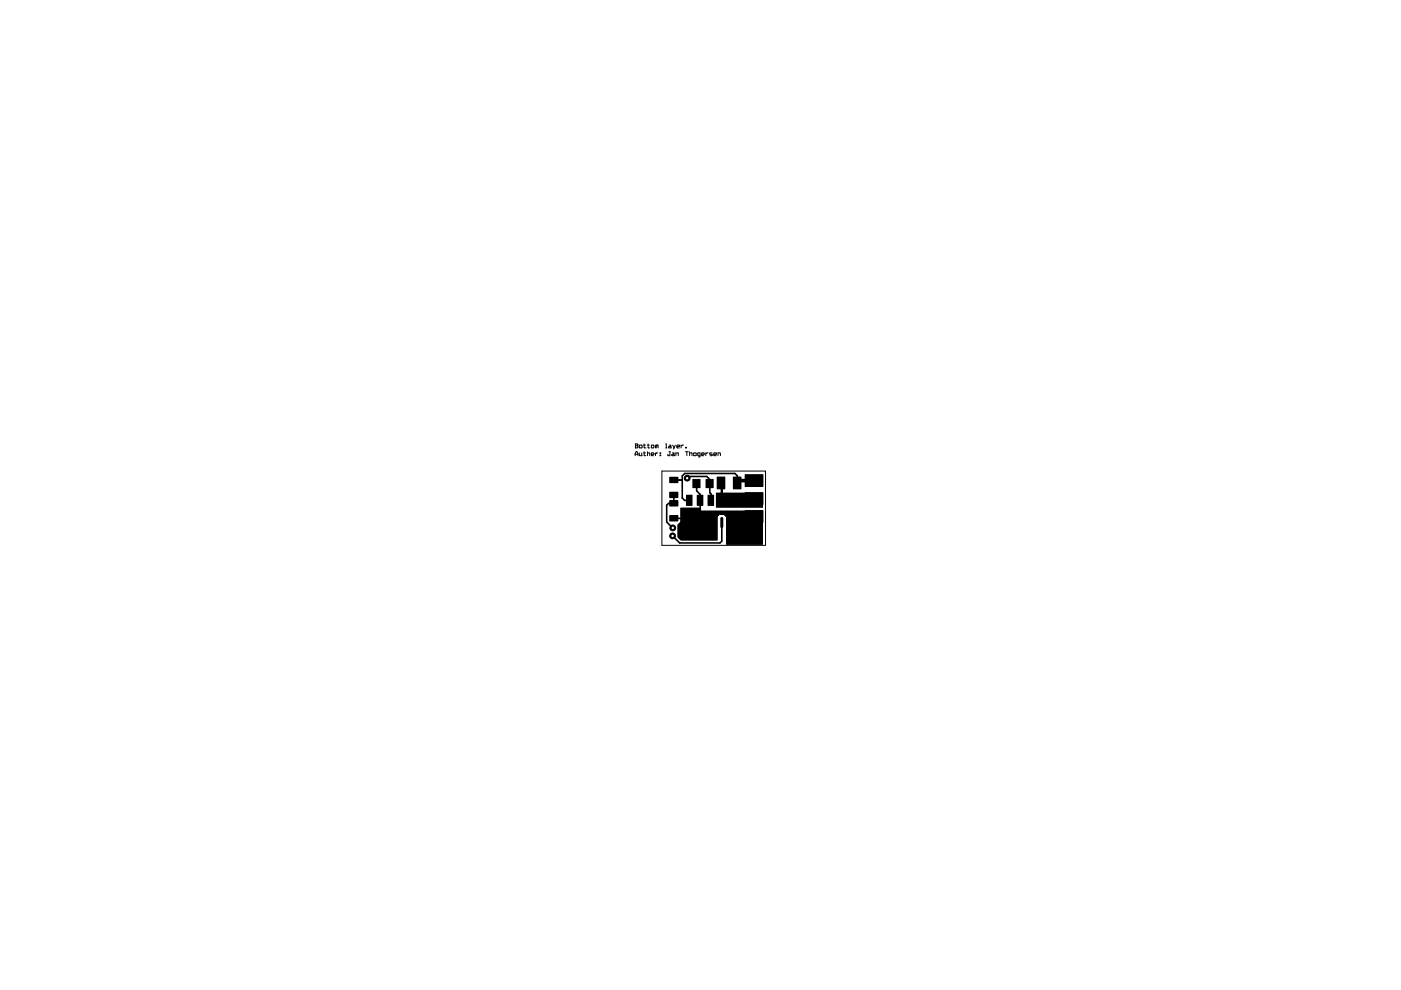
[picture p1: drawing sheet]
<svg xmlns="http://www.w3.org/2000/svg" width="297mm" height="210mm" viewBox="0 0 297 210" stroke-linecap="round" stroke-linejoin="round" font-family="sans-serif">
<g fill="#000">
<path d="M142 101.2h1.7v1.1h-1.7zM142 104.4h1.7v1.1h-1.7zM142 106.2h1.7v1.1h-1.7zM142 109.4h1.7v1.1h-1.7zM145.6 105h1.1v2.2h-1.1zM146.7 111.2h3.5v2.2h-3.5zM146.9 101.7h1.5v1.7h-1.5zM147.9 105h1.1v2.2h-1.1zM149.7 101.7h1.5v1.7h-1.5zM150.2 105h1.1v2.2h-1.1zM152.1 101.2h1.6v2.4h-1.6zM155.5 101.2h1.6v2.4h-1.6z"/>
<path d="M156.5 109.7h.6v2.2h-.6zM158 100.7h3.8v2.4h-3.8zM158 108.3h3.8v2.5h-3.8zM158 104.5h3.8v2.4h-3.8z"/>
</g>
<g fill="none" stroke="#000" stroke-width=".21">
<path d="M134.7 96.6v-.4l.2-.4h.1l.3 .4v.4M134.7 94.1h.4l.2 .1-.1 .3M134.7 96.3h.6M134.7 94.5h.5M134.7 94.1v.9M135.2 94.5l.1 .3-.6 .2M135.6 96v.6h.5M135.6 94.4h.5v.6h-.5zM136.1 96v.6M136.4 96h.5M136.4 94.4h.5M136.6 95.8v.7l.3 .1"/>
<path d="M136.6 94.1v.7l.3 .2M137.3 96h.4l.1 .6M137.3 95.8v.8M137.3 94.4h.4M137.4 94.1l.1 .9h.3M138.1 96.3h.5v-.3l-.5 .2 .1 .4h.4M138.2 94.4l.4 .1v.5l-.5-.2zM139 96v.6M139.2 94.5v-.1l-.2 .1v.5M139.2 94.5l.1-.1 .2 .1v.5M139.2 94.5v.5M139.4 96l-.4 .2"/>
<path d="M140 96.5l.1 .1zM140 96l.1 .2zM140.3 99.9h22v15.7h-22zM141.1 94.1h.2v.9M141.1 95h.3M141.8 95.8h.3M141.9 94.4l.3 .1 .1 .5h-.5v-.3h.4M142 95.8v.8h-.4v-.3M142.5 96h.4l.1 .6h-.5v-.3h.4M142.6 94.4l.3 .6M142.9 95l-.1 .2M143.2 94.4l-.3 .6"/>
<path d="M143.3 96.6v-.6h.5v.6M143.5 94.7h.6l-.1-.3-.5 .1 .1 .5h.4M144.4 94.4v.6M144.9 94.4l-.5 .1M145.3 95.8h.6M145.4 94.8l.1 .2zM145.6 95.8v.8M146.2 95.8v.8M146.2 96h.4l.1 .6M147.1 96h.4v.6h-.4zM148.4 96.6h-.4v-.6h.4v.7l-.3 .2M148.8 96.3h.5l-.1-.3-.4 .2v.4h.4"/>
<path d="M149.6 96v.6M150.1 96l-.5 .2M151 96h-.5v.3h.5v.2v.1h-.5M151.3 96.3h.6l-.1-.3-.5 .2 .1 .4h.4M152.2 96.6v-.6h.5v.6M142 101.2h1.7v1.1h-1.7zM142 104.4h1.7v1.1h-1.7zM142 106.1h1.7v1.2h-1.7zM142 109.3h1.7v1.2h-1.7zM143.8 113.8h8.2M143.8 113.7h8.2M143.8 113.6h8.2"/>
<path d="M143.8 113.4h8.2M143.8 113.3h8.2M143.8 113.2h8.2M143.8 113.1h8.2M143.8 113h8.2M143.8 112.9h8.2M143.8 112.7h8.2M143.8 112.5h8.2M143.8 112.4h8.2M143.8 112.3h8.2M143.8 112.2h8.2M143.8 112.1h8.2"/>
<path d="M143.8 112h8.2M143.8 111.9h8.2M143.8 111.7h8.2M143.8 111.6h8.2M143.8 111.5h8.2M143.8 111.4h8.2M143.8 111.3h8.2M143.8 113.9h8.2M143.8 111.2v2.7M143.9 114h8.1M143.9 111.1h8.1M143.9 111.1v3"/>
<path d="M144 114.1h8M144 111.1h8M144.1 111v3.2M144.1 114.3h7.9M144.1 110.9h7.9M144.2 110.9v3.4M144.2 110.8h7.8M144.3 114.4h7.7M144.3 110.8v3.6M144.4 110.7h7.6M144.4 110.6h7.6M144.4 110.5h7.6"/>
<path d="M144.4 110.4h7.6M144.4 110.3h7.6M144.4 110.1h7.6M144.4 110h7.6M144.4 109.9h7.6M144.4 109.8h7.6M144.4 109.7h7.6M144.4 109.6h7.6M144.4 109.3h7.8M144.4 109.1h8M144.4 109h17.3M144.4 108.9h17.3"/>
<path d="M144.4 108.8h17.3M144.4 108.6h17.3M144.4 108.4h17.3M144.4 108.3h4.1M144.4 108.2h4.1M144.4 108.1h4.1M144.4 108h4.1M144.4 107.8h4.1M144.4 110.7l-.6 .6v2.5l.6 .7M144.5 107.8v6.7M144.7 107.8v6.7M144.8 107.8v6.7"/>
<path d="M144.9 107.8v6.7M145 107.8v6.7M145.1 107.8v6.7M145.2 107.8v6.7M145.3 107.8v6.7M145.5 107.8v6.7M145.5 105h1.2v2.2h-1.2zM145.7 107.8v6.7M145.8 107.8v6.7M145.9 107.8v6.7M146 107.8v6.7M146.1 107.8v6.7"/>
<path d="M146.2 107.8v6.7M146.3 107.8v6.7M146.5 107.8v6.7M146.6 107.8v6.7M146.6 111.2h3.6v2.2h-3.6zM146.7 107.8v6.7M146.8 107.8v6.7M146.9 101.7h1.5v1.7h-1.5zM146.9 107.8v6.7M147.1 107.8v6.7M147.2 107.8v6.7M147.3 107.8v6.7"/>
<path d="M147.4 107.8v6.7M147.5 107.8v6.7M147.6 107.8v6.7M147.7 107.8v6.7M147.8 105h1.2v2.2h-1.2zM147.8 107.8v6.7M148 107.8v6.7M148.1 107.8v6.7M148.2 107.8v6.7M148.3 107.8v6.7M148.4 107.8v6.7M148.5 108.4v6.1"/>
<path d="M148.6 108.4v6.1M148.8 108.4v6.1M148.9 108.4v6.1M149 108.4v6.1M149.1 108.4v6.1M149.2 108.4v6.1M149.4 108.4v6.1M149.6 108.4v6.1M149.7 101.7h1.5v1.7h-1.5zM149.8 108.4v6.1M149.9 108.4v6.1M150 108.4v6.1"/>
<path d="M150.1 105h1.2v2.2h-1.2zM150.1 108.4v6.1M150.2 108.4v6.1M150.4 108.4v6.1M150.5 108.4v6.1M150.6 108.4v6.1M150.7 108.4v6.1M150.8 108.4v6.1M150.9 108.4v6.1M151 108.4v6.1M151.2 108.4v6.1M151.3 108.4v6.1"/>
<path d="M151.4 108.4v6.1M151.5 108.4v6.1M151.6 108.4v6.1M151.7 108.4v6.1M151.8 108.4v6.1M151.9 104.6h9.8v2.9h-9.8zM151.9 107.4h9.8M151.9 107.3h9.8M151.9 107.2h9.8M151.9 107.1h9.8M151.9 106.9h9.8M151.9 106.8h9.8"/>
<path d="M151.9 106.7h9.8M151.9 106.6h9.8M151.9 106.5h9.8M151.9 106.4h9.8M151.9 106.3h9.8M151.9 106.1h9.8M151.9 106h9.8M151.9 105.9h9.8M151.9 105.8h9.8M151.9 105.7h9.8M151.9 105.6h9.8M151.9 105.5h9.8"/>
<path d="M151.9 105.3h9.8M151.9 105.1h9.8M151.9 105h9.8M151.9 104.9h9.8M151.9 104.8h9.8M151.9 104.7h9.8M151.9 108.4v6.1M152 104.6v2.9M152.1 101.1h1.6v2.5h-1.6zM152.1 108.4v1h-7.7M152.1 104.6v2.9M152.2 104.6v2.9"/>
<path d="M152.2 108.4v1M152.3 108.4v.8h-7.9M152.3 104.6v2.9M152.4 108.4v.7M152.4 104.6v2.9M152.5 109l-.5 .5v5h-7.6M152.5 104.6v2.9M152.5 108.4v.6M152.5 109h1l.6 .5M152.7 104.6v2.9M152.7 108.4v.6M152.8 104.6v2.9"/>
<path d="M152.8 108.4v.6M152.9 108.4v.6M152.9 104.6v2.9M153 104.6v2.9M153 108.4v.6M153.1 108.4v.6M153.1 104.6v2.9M153.2 104.6v2.9M153.2 108.4v.6M153.3 104.6v2.9M153.3 108.4v.6M153.5 104.6v2.9"/>
<path d="M153.5 108.4v.6M153.5 108.4v.7M153.6 109.1h8.1M153.6 104.6v2.9M153.7 104.6v2.9M153.7 108.4v.8M153.7 109.2h8M153.8 108.4v.9h7.9M153.8 104.6v2.9M153.9 109.4h7.8M153.9 104.6v2.9M153.9 108.4v1"/>
<path d="M154 108.4l.1 7h7.6v-7h-13.2v-.6h-4.1v6.7M154.1 115.2h7.6M154.1 115h7.6M154.1 114.9h7.6M154.1 114.8h7.6M154.1 114.7h7.6M154.1 114.6h7.6M154.1 114.5h7.6M154.1 114.4h7.6M154.1 114.3h7.6M154.1 114.1h7.6M154.1 114h7.6"/>
<path d="M154.1 113.9h7.6M154.1 113.8h7.6M154.1 113.7h7.6M154.1 113.6h7.6M154.1 113.4h7.6M154.1 113.3h7.6M154.1 113.2h7.6M154.1 113.1h7.6M154.1 113h7.6M154.1 112.9h7.6M154.1 112.7h7.6M154.1 112.5h7.6"/>
<path d="M154.1 112.4h7.6M154.1 112.3h7.6M154.1 112.2h7.6M154.1 112.1h7.6M154.1 112h7.6M154.1 111.9h7.6M154.1 111.7h7.6M154.1 111.6h7.6M154.1 111.5h7.6M154.1 111.4h7.6M154.1 111.3h7.6M154.1 111.1h7.6"/>
<path d="M154.1 110.9h7.6M154.1 110.8h7.6M154.1 110.7h7.6M154.1 110.6h7.6M154.1 110.5h7.6M154.1 110.4h7.6M154.1 110.3h7.6M154.1 110.1h7.6M154.1 110h7.6M154.1 109.9h7.6M154.1 109.8h7.6M154.1 109.7h7.6"/>
<path d="M154.1 109.6h7.6M154.1 104.6v2.9M154.1 115.3h7.6M154.1 108.4v7M154.2 108.4v7M154.3 104.6v2.9M154.3 108.4v7M154.5 104.6v2.9M154.5 108.4v7M154.6 104.6v2.9M154.6 108.4v7M154.7 108.4v7"/>
<path d="M154.7 104.6v2.9M154.8 104.6v2.9M154.8 108.4v7M154.9 104.6v2.9M154.9 108.4v7M155.1 104.6v2.9M155.1 108.4v7M155.2 108.4v7M155.2 104.6v2.9M155.3 104.6v2.9M155.3 108.4v7M155.4 108.4v7"/>
<path d="M155.4 104.6v2.9M155.5 101.1h1.6v2.5h-1.6zM155.5 104.6v2.9M155.5 108.4v7M155.6 104.6v2.9M155.6 108.4v7M155.7 104.6v2.9M155.7 108.4v7M155.8 108.4v7M155.9 104.6v2.9M156 104.6v2.9M156 108.4v7"/>
<path d="M156.1 104.6v2.9M156.1 108.4v7M156.2 104.6v2.9M156.2 108.4v7M156.3 108.4v7M156.3 104.6v2.9M156.4 104.6v2.9M156.4 108.4v7M156.5 109.6h.6v2.3h-.6zM156.5 108.4v7M156.5 104.6v2.9M156.6 104.6v2.9"/>
<path d="M156.6 108.4v7M156.8 104.6v2.9M156.8 108.4v7M156.9 104.6v2.9M156.9 108.4v7M157 108.4v7M157 104.6v2.9M157.1 104.6v2.9M157.1 108.4v7M157.2 104.6v2.9M157.2 108.4v7M157.4 104.6v2.9"/>
<path d="M157.4 108.4v7M157.5 104.6v2.9M157.6 104.6v2.9M157.6 108.4v7M157.7 104.6v2.9M157.8 104.6v2.9M157.8 108.4v7M157.9 104.6v2.9M157.9 108.4v7M158 100.6h3.8v2.5h-3.8zM158 108.3h3.8v2.5h-3.8zM158 104.5h3.8v2.4h-3.8z"/>
<path d="M158 104.6v2.9M158 108.4v7M158.1 108.4v7M158.2 104.6v2.9M158.2 108.4v7M158.4 104.6v2.9M158.4 108.4v7M158.5 104.6v2.9M158.5 108.4v7M158.6 108.4v7M158.6 104.6v2.9M158.7 104.6v2.9"/>
<path d="M158.7 108.4v7M158.8 108.4v7M158.8 104.6v2.9M158.9 104.6v2.9M158.9 108.4v7M159 104.6v2.9M159 108.4v7M159.2 104.6v2.9M159.2 108.4v7M159.3 108.4v7M159.3 104.6v2.9M159.4 104.6v2.9"/>
<path d="M159.4 108.4v7M159.5 104.6v2.9M159.5 108.4v7M159.6 104.6v2.9M159.6 108.4v7M159.7 108.4v7M159.8 104.6v2.9M159.9 104.6v2.9M159.9 108.4v7M160 104.6v2.9M160.1 104.6v2.9M160.1 108.4v7"/>
<path d="M160.2 104.6v2.9M160.2 108.4v7M160.3 104.6v2.9M160.3 108.4v7M160.4 108.4v7M160.4 104.6v2.9M160.5 104.6v2.9M160.5 108.4v7M160.7 104.6v2.9M160.7 108.4v7M160.8 104.6v2.9M160.8 108.4v7"/>
<path d="M160.9 108.4v7M160.9 104.6v2.9M161 104.6v2.9M161 108.4v7M161.1 108.4v7M161.1 104.6v2.9M161.2 104.6v2.9M161.2 108.4v7M161.3 104.6v2.9M161.3 108.4v7M161.5 104.6v2.9M161.5 108.4v7"/>
<path d="M161.6 104.6v2.9"/>
</g>
<path d="M153 104.9v1.8M153 109.9v1.8M154.3 104.9v1.8M154.3 109.9v1.8M155.6 104.9v1.8M155.6 109.9v1.8M156.8 104.9v1.8" fill="none" stroke="#000" stroke-width=".63"/>
<path d="M142.9 105v1.7h-1.2l-.3 .4v3.6l1.3 1.2M142.9 109.9h5.6M142.9 101.8h1.8M145.7 101.4h.2l.4-.4h3.6l.6 .7v2.8l.2 .2v1.4M147.7 102.5v1.6l.8 .7v7.5M148.5 108.9h5l.8 .8v1.1h2.5M153 105.8h3.8M153 110.8v3.9l-.3 .4h-8.6l-1.5-1.5M156.3 102.3v-1.4l-.5-.5h-10.6l-.5 .5v4.7l.5 .5h1" fill="none" stroke="#000" stroke-width=".34"/>
<path d="M159.9 101.9h-3.2l-.4 .5M159.9 109.5h-2.9l-.2 .2v1.1M159.9 105.7l-3.1 .1" fill="none" stroke="#000" stroke-width=".76"/>
<g fill="#000" stroke="#000" stroke-width=".21">
<circle cx="142.6" cy="113.6" r=".62"/>
<circle cx="142.6" cy="111.9" r=".62"/>
<circle cx="145.7" cy="101.4" r=".62"/>
</g>
<path d="M152.9 102.4l.1 .1v3.3" fill="none" stroke="#000" stroke-width=".51"/>
<g fill="#fff" stroke="#fff" stroke-width=".21">
<path d="M142.5 113.5h.2v.2h-.2z" fill-rule="evenodd"/>
<path d="M142.5 111.8h.2v.2h-.2z" fill-rule="evenodd"/>
<path d="M145.6 101.3h.2v.2h-.2z" fill-rule="evenodd"/>
</g>
</svg>
